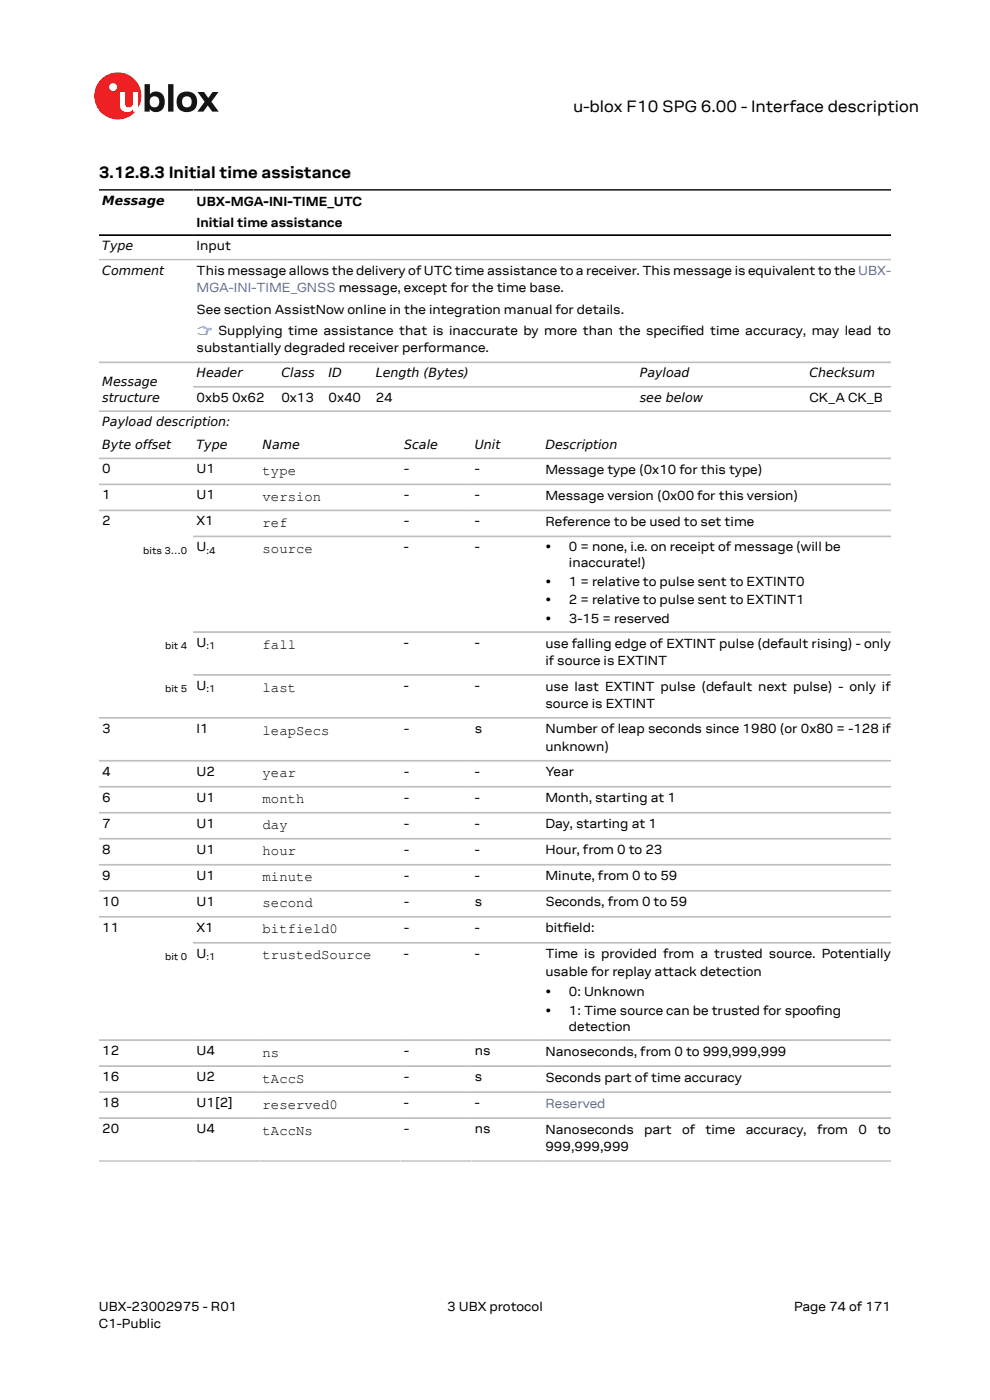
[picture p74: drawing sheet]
<svg xmlns="http://www.w3.org/2000/svg" width="210mm" height="297mm" viewBox="0 0 210 297" stroke-linecap="round" stroke-linejoin="round" font-family="sans-serif">
<defs><g id="words">
<g font-size="3.5">
<text x="121.6" y="23.7">u-blox F10 SPG 6.00 - Interface description</text>
<text x="21" y="37.9">3.12.8.3 Initial time assistance</text>
</g>
<g font-size="3">
<text x="55.7" y="100.8">type</text>
<text x="55.7" y="106.3">version</text>
<text x="55.7" y="111.8">ref</text>
<text x="55.7" y="117.3">source</text>
<text x="55.7" y="137.6">fall</text>
<text x="55.7" y="146.7">last</text>
<text x="55.7" y="155.8">leapSecs</text>
<text x="55.7" y="164.9">year</text>
<text x="55.7" y="170.4">month</text>
<text x="55.7" y="176">day</text>
<text x="55.7" y="181.5">hour</text>
<text x="55.7" y="187">minute</text>
<text x="55.7" y="192.5">second</text>
<text x="55.7" y="203.5">trustedSource</text>
<text x="55.7" y="198">bitfield0</text>
<text x="55.7" y="224.2">ns</text>
<text x="55.7" y="229.7">tAccS</text>
<text x="55.7" y="235.2">reserved0</text>
<text x="55.7" y="240.7">tAccNs</text>
</g>
<g font-size="2.8">
<text x="41.7" y="43.6">UBX-MGA-INI-TIME_UTC</text>
<text x="41.7" y="48.1">Initial time assistance</text>
<text x="41.7" y="53.1">Input</text>
<text x="41.7" y="58.4">This message allows the delivery of UTC time assistance to a receiver. This message is equivalent to the UBX-</text>
<text x="41.7" y="66.6">See section AssistNow online in the integration manual for details.</text>
<text x="144.3" y="71.1">i</text>
<text x="41.7" y="74.7">substantially degraded receiver performance.</text>
<text x="41.7" y="85.2">0xb5 0x62</text>
<text x="59.7" y="85.2">0x13</text>
<text x="69.7" y="85.2">0x40</text>
<text x="79.7" y="85.2">24</text>
<text x="171.7" y="85.2">CK_A CK_B</text>
<text x="21.7" y="100.4">0</text>
<text x="41.7" y="100.4">U1</text>
<text x="85.7" y="100.4">-</text>
<text x="100.7" y="100.4">-</text>
<text x="115.7" y="100.6">Message type (0x10 for this type)</text>
<text x="21.7" y="105.9">1</text>
<text x="41.7" y="105.9">U1</text>
<text x="85.7" y="105.9">-</text>
<text x="100.7" y="105.9">-</text>
<text x="115.7" y="106.1">Message version (0x00 for this version)</text>
<text x="21.7" y="111.4">2</text>
<text x="41.7" y="111.4">X1</text>
<text x="85.7" y="111.4">-</text>
<text x="100.7" y="111.4">-</text>
<text x="115.7" y="111.6">Reference to be used to set time</text>
<text x="41.7" y="117">U</text>
<text x="85.7" y="117">-</text>
<text x="100.7" y="117">-</text>
<text x="115.7" y="117">•</text>
<text x="120.7" y="117">0 = none, i.e. on receipt of message (will be</text>
<text x="115.7" y="124.3">•</text>
<text x="120.7" y="120.4">inaccurate!)</text>
<text x="120.7" y="124.3">1 = relative to pulse sent to EXTINT0</text>
<text x="115.7" y="128.2">•</text>
<text x="120.7" y="128.2">2 = relative to pulse sent to EXTINT1</text>
<text x="41.7" y="137.2">U</text>
<text x="85.7" y="137.2">-</text>
<text x="100.7" y="137.2">-</text>
<text x="115.7" y="132.1">•</text>
<text x="115.7" y="137.4">use falling edge of EXTINT pulse (default rising) - only</text>
<text x="120.7" y="132.1">3-15 = reserved</text>
<text x="115.7" y="141.1">if source is EXTINT</text>
<text x="41.7" y="146.4">U</text>
<text x="85.7" y="146.4">-</text>
<text x="100.7" y="146.4">-</text>
<text x="115.7" y="146.5">use last EXTINT pulse (default next pulse) - only if</text>
<text x="21.7" y="155.5">3</text>
<text x="41.7" y="155.5">I1</text>
<text x="85.7" y="155.5">-</text>
<text x="100.7" y="155.5">s</text>
<text x="115.7" y="150.2">source is EXTINT</text>
<text x="115.7" y="155.6">Number of leap seconds since 1980 (or 0x80 = -128 if</text>
<text x="115.7" y="159.3">unknown)</text>
<text x="21.7" y="164.6">4</text>
<text x="41.7" y="164.6">U2</text>
<text x="85.7" y="164.6">-</text>
<text x="100.7" y="164.6">-</text>
<text x="115.7" y="164.7">Year</text>
<text x="21.7" y="170.1">6</text>
<text x="41.7" y="170.1">U1</text>
<text x="85.7" y="170.1">-</text>
<text x="100.7" y="170.1">-</text>
<text x="115.7" y="170.2">Month, starting at 1</text>
<text x="21.7" y="175.6">7</text>
<text x="41.7" y="175.6">U1</text>
<text x="85.7" y="175.6">-</text>
<text x="100.7" y="175.6">-</text>
<text x="115.7" y="175.7">Day, starting at 1</text>
<text x="21.7" y="181.1">8</text>
<text x="41.7" y="181.1">U1</text>
<text x="85.7" y="181.1">-</text>
<text x="100.7" y="181.1">-</text>
<text x="115.7" y="181.2">Hour, from 0 to 23</text>
<text x="21.7" y="186.6">9</text>
<text x="41.7" y="186.6">U1</text>
<text x="85.7" y="186.6">-</text>
<text x="100.7" y="186.6">-</text>
<text x="115.7" y="186.8">Minute, from 0 to 59</text>
<text x="21.7" y="192.1">10</text>
<text x="21.7" y="197.7">11</text>
<text x="41.7" y="192.1">U1</text>
<text x="41.7" y="197.7">X1</text>
<text x="85.7" y="192.1">-</text>
<text x="85.7" y="197.7">-</text>
<text x="100.7" y="192.1">s</text>
<text x="100.7" y="197.7">-</text>
<text x="115.7" y="192.3">Seconds, from 0 to 59</text>
<text x="115.7" y="197.8">bitf</text>
<text x="119.5" y="197.8">ield:</text>
<text x="41.7" y="203.2">U</text>
<text x="85.7" y="203.2">-</text>
<text x="100.7" y="203.2">-</text>
<text x="115.7" y="203.3">Time is provided from a trusted source. Potentially</text>
<text x="115.7" y="207">usable for replay attack detection</text>
<text x="115.7" y="211.4">•</text>
<text x="115.7" y="215.3">•</text>
<text x="120.7" y="211.4">0: Unknown</text>
<text x="120.7" y="215.3">1: Time source can be trusted for spoofng</text>
<text x="173.1" y="215.3">i</text>
<text x="120.7" y="218.7">detection</text>
<text x="21.7" y="223.8">12</text>
<text x="41.7" y="223.8">U4</text>
<text x="85.7" y="223.8">-</text>
<text x="100.7" y="223.8">ns</text>
<text x="115.7" y="224">Nanoseconds, from 0 to 999,999,999</text>
<text x="21.7" y="229.3">16</text>
<text x="41.7" y="229.3">U2</text>
<text x="85.7" y="229.3">-</text>
<text x="100.7" y="229.3">s</text>
<text x="115.7" y="229.5">Seconds part of time accuracy</text>
<text x="21.7" y="234.8">18</text>
<text x="41.7" y="234.8">U1[2]</text>
<text x="85.7" y="234.8">-</text>
<text x="100.7" y="234.8">-</text>
<text x="21.7" y="240.4">20</text>
<text x="41.7" y="240.4">U4</text>
<text x="85.7" y="240.4">-</text>
<text x="100.7" y="240.4">ns</text>
<text x="115.7" y="240.5">Nanoseconds</text>
<text x="115.7" y="244.2">999,999,999</text>
<text x="136.6" y="240.5">part</text>
<text x="144.7" y="240.5">of</text>
<text x="149.7" y="240.5">time</text>
<text x="158.2" y="240.5">accuracy,</text>
<text x="173.3" y="240.5">from</text>
<text x="182.1" y="240.5">0</text>
<text x="186.1" y="240.5">to</text>
<text x="21" y="278">UBX-23002975 - R01</text>
<text x="21" y="281.8">C1-Public</text>
<text x="94.9" y="278">3 UBX protocol</text>
<text x="168.4" y="278">Page 74 of 171</text>
</g>
<g font-size="2.8" fill="#4664b4">
<text x="41.7" y="62">MGA-INI-TIME_GNSS message, except for the time base.</text>
<text x="41.7" y="71.1">☞ Supplying time assistance that is inaccurate by more than the specifed time accuracy, may lead to</text>
<text x="115.7" y="235">Reserved</text>
</g>
<g font-size="2.7">
<text x="21.7" y="43.5">Message</text>
<text x="21.7" y="53.1">Type</text>
<text x="21.7" y="58.3">Comment</text>
<text x="21.7" y="81.8">Message</text>
<text x="41.7" y="80.1">Header</text>
<text x="59.7" y="80.1">Class</text>
<text x="69.7" y="80.1">ID</text>
<text x="79.7" y="80.1">Length (Bytes)</text>
<text x="135.7" y="80.1">Payload</text>
<text x="171.7" y="80.1">Checksum</text>
<text x="21.7" y="85.3">structure</text>
<text x="135.7" y="85.3">see below</text>
<text x="21.7" y="90.4">Payload description:</text>
<text x="21.7" y="95.3">Byte offset</text>
<text x="41.7" y="95.3">Type</text>
<text x="55.7" y="95.3">Name</text>
<text x="85.7" y="95.3">Scale</text>
<text x="100.7" y="95.3">Unit</text>
<text x="115.7" y="95.3">Description</text>
</g>
<g font-size="2.1">
<text x="30.4" y="117.5">bits 3…0</text>
<text x="43.8" y="117.5">:4</text>
<text x="35" y="137.6">bit 4</text>
<text x="43.8" y="137.8">:1</text>
<text x="35" y="146.7">bit 5</text>
<text x="43.8" y="146.9">:1</text>
<text x="35" y="203.7">bit 0</text>
<text x="43.8" y="203.7">:1</text>
</g>
</g></defs>
<circle cx="25" cy="20.4" r="5" fill="#ed2023"/>
<circle cx="24" cy="18.5" r=".83" fill="#fff"/>
<g fill="#151516">
<path d="M35.7 17.9h1.1v5.8h-1.1z"/>
<path d="M41.9 19.5h1.4l.9 1.3 .9-1.3h1.3l-1.6 2.1 1.6 2.1h-1.4l-.9-1.3-1 1.3h-1.2l1.5-2.1z"/>
<path d="M32 20.7a1.17 1.17 0 0 0-.1 1.5 1.17 1.17 0 0 0 1.4 .4 1.16 1.16 0 0 0 .4-1.6 1.16 1.16 0 0 0-1.7-.3zM30.7 17.9h1.1v2.1a1.82 1.82 0 0 1 2.2-.4 1.82 1.82 0 0 1 .9 2 1.83 1.83 0 0 1-1 2 1.83 1.83 0 0 1-2.1-.5v.6h-1.1z"/>
<path d="M38.9 20.7a1.18 1.18 0 0 0-.2 1.5 1.18 1.18 0 0 0 1.5 .4 1.18 1.18 0 0 0 .4-1.5 1.18 1.18 0 0 0-1.5-.5zM37.4 21.6a2.25 2.25 0 0 1 4.5 0 2.25 2.25 0 0 1-4.5 0z"/>
</g>
<path d="M25.4 19.5h1.1v2.5a.84 .84 0 0 0 1 .8 .84 .84 0 0 0 .7-1v-2.3h1.1v4.2h-1.1v-.5a1.59 1.59 0 0 1-1.8 .5 1.59 1.59 0 0 1-1-1.5z" fill="#fff"/>
<path d="M21 40.3h168M21 49.9h168" fill="none" stroke="#000" stroke-width=".35"/>
<g fill="none" stroke="#bebebe" stroke-width=".35">
<path d="M21 55.1h168M21 76.9h168M21 87.2h168M21 97.2h168M41 82.1h148M21 102.8h168M21 108.3h168M41 113.8h148M41 134.1h148M21 152.3h168M41 143.2h148M21 161.4h168"/>
<path d="M21 166.9h168M21 172.4h168M21 177.9h168M21 183.5h168M21 189h168M21 194.5h168M41 200h148M21 220.6h168M21 226.2h168M21 231.7h168M21 237.2h168M21 246.3h168"/>
</g>
<use href="#words"/>
</svg>
